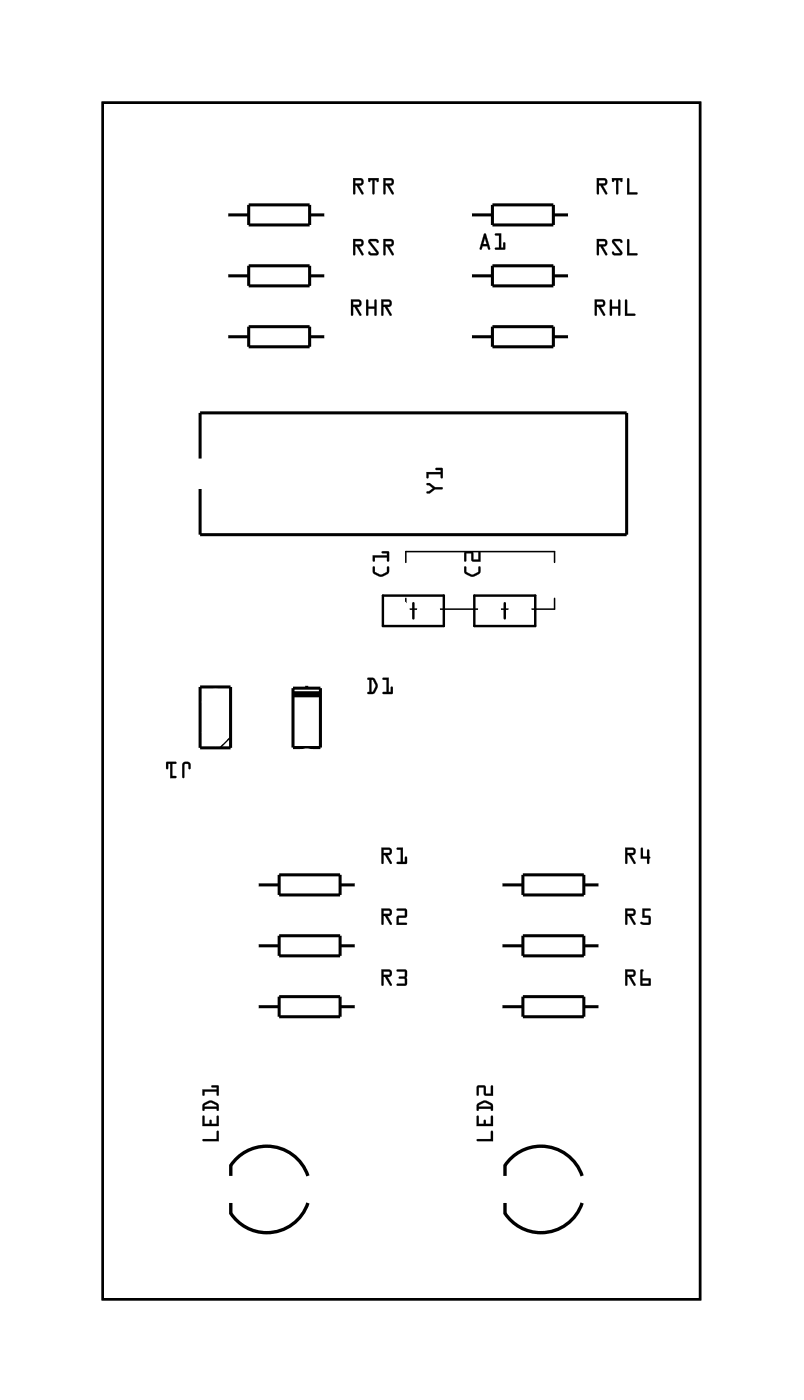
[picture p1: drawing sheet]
<svg xmlns="http://www.w3.org/2000/svg" width="67mm" height="117mm" viewBox="0 0 67 117" stroke-linecap="round" stroke-linejoin="round" font-family="sans-serif">
<path d="M8.6 8.6h49.8v99.8h-49.8zM31.9 49.7h5.1v2.5h-5.1zM34.5 50.3v1.3M39.5 49.7h5.1v2.5h-5.1zM42.1 50.3v1.3" fill="none" stroke="#000" stroke-width=".2"/>
<path d="M8.6 8.6h49.8v99.8h-49.8z" fill="none" stroke="#000" stroke-width=".08"/>
<g fill="none" stroke="#000" stroke-width=".25">
<path d="M18.9 17.9h1.8M20.7 17.1h5.1v1.7h-5.1zM25.8 17.9h1.4M39.2 17.9h1.9M41.1 17.1h5v1.7h-5zM46.1 17.9h1.4M16.7 38.2v-3.8h35.5v10.2h-35.5v-3.8M18.9 28.1h1.8M18.9 23h1.8M20.7 27.2h5.1v1.7h-5.1zM20.7 22.2h5.1v1.6h-5.1zM25.8 28.1h1.4"/>
<path d="M25.8 23h1.4M39.2 28.1h1.9M39.2 23h1.9M41.1 27.2h5v1.7h-5zM41.1 22.2h5v1.6h-5zM46.1 28.1h1.4M46.1 23h1.4M16.7 57.3h2.5v5.1h-2.5zM24.4 57.4h2.3v5h-2.3zM25.6 57.1v.3M21.4 78.9h1.9M21.4 73.8h1.9"/>
<path d="M23.3 78h5.1v1.7h-5.1zM23.3 73h5.1v1.6h-5.1zM25.6 62.4v.1M28.4 78.9h1.3M28.4 73.8h1.3M41.8 78.9h1.8M41.8 73.8h1.8M43.6 73h5.1v1.6h-5.1zM43.6 78h5.1v1.7h-5.1zM48.7 78.9h1.3M48.7 73.8h1.3M21.4 84h1.9"/>
<path d="M23.3 83.1h5.1v1.7h-5.1zM28.4 84h1.3M41.8 84h1.8M43.6 83.1h5.1v1.7h-5.1zM48.7 84h1.3"/>
</g>
<path d="M33.8 46.9v-.9h12.4v.9M33.8 49.9v.9h12.4v-.9M19.2 61.5l-.9 .9" fill="none" stroke="#000" stroke-width=".13"/>
<path d="M24.4 57.9h2.3" fill="none" stroke="#000" stroke-width=".51"/>
<path d="M19.2 98.1v-.9a3.6 3.6 0 0 1 3.5-1.6 3.6 3.6 0 0 1 3 2.5M42.1 98.1v-.9a3.6 3.6 0 0 1 3.5-1.6 3.6 3.6 0 0 1 2.9 2.5M19.2 100.3v.9a3.6 3.6 0 0 0 3.5 1.6 3.6 3.6 0 0 0 3-2.5M42.1 100.3v.9a3.6 3.6 0 0 0 3.5 1.6 3.6 3.6 0 0 0 2.9-2.5" fill="none" stroke="#000" stroke-width=".28"/>
<g fill="#000">
<path d="M29.4 14.8h.6a.32 .32 0 0 1 .3 .4 .32 .32 0 0 1-.4 .3l.4 .6a.1 .1 0 0 1 0 .1 .1 .1 0 0 1-.2 0l-.4-.7h-.1v.6a.1 .1 0 0 1-.1 .1 .1 .1 0 0 1-.1-.1zM29.4 14.9l.1 1.3 .1-.1v-.6h.1l.4 .7h.2l-.4-.7a.31 .31 0 0 0 .4-.3 .31 .31 0 0 0-.3-.3zM29.6 15v.3l.5-.1v-.2zM29.6 15h.5v.2l-.5 .1zM30.7 14.8h.9v.3a.11 .11 0 0 1-.2 .1 .1 .1 0 0 1 0-.2h-.2v1.1a.1 .1 0 0 1-.1 .1 .1 .1 0 0 1-.1-.1v-1.1h-.1a.11 .11 0 0 1-.1 .2 .11 .11 0 0 1-.1-.1zM30.7 14.9l.1 .3 .1-.2h.2v1.1l.1 .1v-1.2h.2l.1 .2 .1-.3zM32 14.8h.6a.32 .32 0 0 1 .2 .4 .32 .32 0 0 1-.3 .3l.3 .6a.1 .1 0 0 1 0 .1 .1 .1 0 0 1-.1 0l-.4-.7h-.2v.6a.1 .1 0 0 1 0 .1 .1 .1 0 0 1-.1-.1zM32 14.9v1.3l.1-.1v-.6h.2l.4 .7h.1l-.3-.7a.31 .31 0 0 0 .3-.3 .31 .31 0 0 0-.2-.3zM32.1 15v.3l.5-.1v-.2zM32.1 15h.5l.1 .2-.6 .1z"/>
<path d="M29.4 14.9h.6a.31 .31 0 0 1 .3 .3 .31 .31 0 0 1-.4 .3l.4 .7h-.1l-.5-.7h-.1v.6l-.1 .1zM29.6 15v.3l.5-.1v-.2zM30.7 14.9h.9l-.1 .3h-.1v-.2h-.2v1.2l-.2-.1v-1.1h-.1v.2h-.1zM32 14.9h.6a.31 .31 0 0 1 .2 .3 .31 .31 0 0 1-.3 .3l.3 .7h-.1l-.4-.7h-.2v.6l-.1 .1zM32.1 15v.3l.5-.1v-.2z"/>
<path d="M49.7 14.8h.7a.32 .32 0 0 1 .2 .4 .32 .32 0 0 1-.3 .3l.3 .6a.1 .1 0 0 1 0 .1 .1 .1 0 0 1-.1 0l-.4-.7h-.2v.6a.1 .1 0 0 1-.1 .1 .1 .1 0 0 1-.1-.1zM49.8 14.9v1.3l.1-.1v-.6h.2l.4 .7h.1l-.4-.7a.31 .31 0 0 0 .4-.3 .31 .31 0 0 0-.2-.3zM49.9 15v.3l.5-.1v-.2zM49.9 15h.5l.1 .2-.6 .1zM51 14.8h.9v.3a.1 .1 0 0 1-.1 .1 .11 .11 0 0 1-.1-.2h-.2l.1 1.1a.1 .1 0 0 1-.1 .1 .1 .1 0 0 1-.1-.1v-1.1h-.2a.11 .11 0 0 1 0 .2 .11 .11 0 0 1-.2-.1zM51 14.9l.1 .3 .1-.2h.2v1.1l.1 .1v-1.2h.2l.1 .2 .1-.3zM52.3 14.9h.2v1.1h.6a.1 .1 0 0 1 .1 .1 .1 .1 0 0 1-.1 .1h-.8zM52.3 14.9v1.3h.8v-.1h-.6v-1.2z"/>
<path d="M49.8 14.9h.6a.31 .31 0 0 1 .2 .3 .31 .31 0 0 1-.3 .3l.3 .7h-.1l-.4-.7h-.2v.6l-.1 .1zM49.9 15v.3l.5-.1v-.2zM51 14.9h.9l-.1 .3h-.1v-.2h-.2v1.2l-.1-.1v-1.1h-.2v.2h-.1zM52.3 14.9h.2v1.1h.6v.2h-.8z"/>
<path d="M29.3 25h.6a.32 .32 0 0 1 .2 .3 .32 .32 0 0 1-.3 .3l.3 .6a.1 .1 0 0 1 0 .1 .1 .1 0 0 1-.1 0l-.4-.7h-.2v.7a.1 .1 0 0 1-.1 .1 .1 .1 0 0 1 0-.1zM29.3 25v1.3h.1v-.7h.2l.4 .7h.1l-.4-.7a.31 .31 0 0 0 .4-.2 .31 .31 0 0 0-.2-.4zM29.4 25.2v.2h.5v-.2zM29.4 25.1l.5 .1 .1 .2h-.6zM30.5 25h.2v.6h.5v-.5a.1 .1 0 0 1 .1-.1 .1 .1 0 0 1 .1 .1v1.2a.1 .1 0 0 1-.1 .1 .1 .1 0 0 1-.1-.1v-.6h-.5v.6a.1 .1 0 0 1-.1 .1 .1 .1 0 0 1-.1-.1zM30.6 25l-.1 1.3h.2v-.6h.5v.6h.1l.1-1.3h-.2v.6h-.5v-.6zM31.8 25h.6a.32 .32 0 0 1 .3 .3 .32 .32 0 0 1-.4 .3l.4 .6a.1 .1 0 0 1-.1 .1 .1 .1 0 0 1-.1 0l-.4-.7h-.1v.7a.1 .1 0 0 1-.1 .1 .1 .1 0 0 1-.1-.1zM31.8 25v1.3h.2v-.7h.1l.4 .7h.1l-.3-.7a.31 .31 0 0 0 .4-.2 .31 .31 0 0 0-.3-.4zM32 25.2v.2h.5l-.1-.2zM32 25.1l.4 .1 .1 .2h-.5z"/>
<path d="M29.3 25h.6a.32 .32 0 0 1 .2 .3 .32 .32 0 0 1-.3 .3l.3 .7h-.1l-.4-.7h-.2v.7h-.1zM29.4 25.2v.2h.5v-.2zM30.5 25h.2v.6h.5v-.6h.2l-.1 1.3h-.1v-.6h-.5v.6h-.2zM31.8 25h.6a.32 .32 0 0 1 .3 .3 .32 .32 0 0 1-.4 .3l.3 .7h-.1l-.4-.7h-.1v.7h-.2zM32 25.2v.2h.5l-.1-.2z"/>
<path d="M29.4 19.9h.6a.32 .32 0 0 1 .3 .4 .32 .32 0 0 1-.4 .3l.4 .6a.1 .1 0 0 1 0 .1 .1 .1 0 0 1-.2 0l-.4-.7h-.1v.6a.1 .1 0 0 1-.1 .1 .1 .1 0 0 1-.1-.1zM29.4 19.9l.1 1.4 .1-.1v-.7h.1l.4 .8 .2-.1-.4-.7a.31 .31 0 0 0 .4-.2 .31 .31 0 0 0-.3-.4zM29.6 20.1v.3l.5-.1v-.2zM29.6 20.1h.5v.2l-.5 .1zM30.8 20l.6-.1 .2 .3a.13 .13 0 0 1-.2 0 .13 .13 0 0 1-.1-.1h-.4l.6 .9v.2l-.7 .1-.1-.2a.13 .13 0 0 1 .1-.1 .13 .13 0 0 1 .1 .1h.5l-.7-.8zM30.8 20l-.1 .3 .7 .8h-.5l-.1-.1-.1 .1 .2 .2h.5a.19 .19 0 0 0 .1-.1 .19 .19 0 0 0 0-.2l-.6-.9h.4l.2 .1v-.2l-.2-.1zM32 19.9h.6a.32 .32 0 0 1 .2 .4 .32 .32 0 0 1-.3 .3l.3 .6a.1 .1 0 0 1 0 .1 .1 .1 0 0 1-.1 0l-.4-.7h-.2v.6a.1 .1 0 0 1 0 .1 .1 .1 0 0 1-.1-.1zM32 19.9v1.4l.1-.1v-.7h.2l.4 .8 .1-.1-.3-.7a.31 .31 0 0 0 .3-.2 .31 .31 0 0 0-.2-.4zM32.1 20.1v.3l.5-.1v-.2zM32.1 20.1h.5l.1 .2-.6 .1z"/>
<path d="M29.4 19.9h.6a.32 .32 0 0 1 .3 .4 .32 .32 0 0 1-.4 .3l.4 .6-.1 .1-.5-.7h-.1v.6l-.1 .1zM29.6 20.1v.3l.5-.1v-.2zM30.8 20l.5-.1 .3 .2-.1 .2-.1-.2h-.5l.7 .9-.2 .3h-.5l-.2-.1 .1-.2 .1 .1h.5l-.7-.8zM32 19.9h.6a.32 .32 0 0 1 .2 .4 .32 .32 0 0 1-.3 .3l.3 .6-.1 .1-.4-.7h-.2v.6l-.1 .1zM32.1 20.1v.3l.5-.1v-.2z"/>
<path d="M40.4 19.5h.1l.4 1.2-.1 .1h-.1l-.1-.3h-.4l-.1 .3h-.1zM40.4 19.5l-.4 1.2 .1 .1 .1-.3h.4l.1 .3h.1l.1-.1-.4-1.2zM40.4 19.9l-.1 .5h.3zM40.4 19.8l.2 .6h-.3zM41.3 19.5h.5v1.2h.1v-.4a.1 .1 0 0 1 .1-.1 .1 .1 0 0 1 .1 .1v.5h-.8a.1 .1 0 0 1-.1-.1 .1 .1 0 0 1 .1-.1l.3 .1v-1.1h-.3zM41.3 19.5v.1h.3v1.1h-.3v.1h.8v-.6l-.1 .1v.4h-.2v-1.2z"/>
<path d="M40.4 19.5h.1l.4 1.2-.1 .1h-.1l-.1-.3h-.4v.3h-.2zM40.4 19.9l-.1 .5h.3zM41.3 19.5h.5v1.2h.1l.1-.4 .1-.1v.6h-.8v-.1h.3v-1.1h-.3z"/>
<path d="M49.6 25h.6a.32 .32 0 0 1 .3 .3 .32 .32 0 0 1-.4 .3l.3 .6a.1 .1 0 0 1 0 .1 .1 .1 0 0 1-.1 0l-.4-.7h-.1v.7a.1 .1 0 0 1-.1 .1 .1 .1 0 0 1-.1-.1zM49.6 25v1.3h.1v-.7h.2l.4 .7h.1l-.3-.7a.31 .31 0 0 0 .4-.2 .31 .31 0 0 0-.3-.4zM49.8 25.2v.2h.5l-.1-.2zM49.7 25.1l.5 .1 .1 .2h-.6zM50.9 25h.1v.6h.5v-.5a.1 .1 0 0 1 .1-.1 .1 .1 0 0 1 .1 .1v1.2a.1 .1 0 0 1-.1 .1 .1 .1 0 0 1-.1-.1v-.6h-.5v.6a.1 .1 0 0 1-.1 .1 .1 .1 0 0 1-.1-.1zM50.9 25v1.3h.1v-.6h.5l.1 .6h.1v-1.3h-.1l-.1 .6h-.5v-.6zM52.1 25l.2 .1v1.1h.6a.1 .1 0 0 1 .1 .1 .1 .1 0 0 1-.1 .1h-.8zM52.1 25v1.3h.8v-.1h-.6v-1.1z"/>
<path d="M49.6 25h.6a.32 .32 0 0 1 .3 .3 .32 .32 0 0 1-.4 .3l.3 .7h-.1l-.4-.7h-.1v.7h-.2zM49.8 25.2v.2h.5l-.1-.2zM50.9 25h.1v.6h.5v-.6h.2v1.3h-.2v-.6h-.5v.6h-.1zM52.1 25l.2 .1v1.1h.6v.1h-.8z"/>
<path d="M49.7 19.9h.7a.32 .32 0 0 1 .2 .4 .32 .32 0 0 1-.3 .3l.3 .6a.1 .1 0 0 1 0 .1 .1 .1 0 0 1-.1 0l-.4-.7h-.2v.6a.1 .1 0 0 1-.1 .1 .1 .1 0 0 1-.1-.1zM49.8 19.9v1.4l.1-.1v-.7h.2l.4 .8 .1-.1-.4-.7a.31 .31 0 0 0 .4-.2 .31 .31 0 0 0-.2-.4zM49.9 20.1v.3l.5-.1v-.2zM49.9 20.1h.5l.1 .2-.6 .1zM51.1 20l.6-.1 .2 .3a.13 .13 0 0 1-.1 0 .13 .13 0 0 1-.1-.1h-.5l.7 .9-.1 .2-.6 .1-.2-.2a.13 .13 0 0 1 .2-.1 .13 .13 0 0 1 .1 .1h.4l-.6-.8zM51.1 20v.3l.6 .8h-.4l-.2-.1-.1 .1 .2 .2h.5a.19 .19 0 0 0 .2-.1 .19 .19 0 0 0-.1-.2l-.6-.9h.5l.1 .1v-.2l-.1-.1zM52.3 20h.2v1.1h.6a.1 .1 0 0 1 .1 .1 .1 .1 0 0 1-.1 .1h-.8zM52.3 20v1.3h.8v-.2h-.6v-1.1z"/>
<path d="M49.8 19.9h.6a.32 .32 0 0 1 .2 .4 .32 .32 0 0 1-.3 .3l.3 .6-.1 .1-.4-.7h-.2v.6l-.1 .1zM49.9 20.1v.3l.5-.1v-.2zM51.1 20l.6-.1 .2 .2-.1 .2-.1-.2h-.5l.7 .9-.1 .3h-.5l-.3-.1 .1-.2 .1 .1h.5l-.6-.8zM52.3 20h.2v1.1h.6v.2h-.8z"/>
<path d="M30.6 56.5l.6 .1 .3 .6-.3 .6-.5 .1a.1 .1 0 0 1-.1-.1 .1 .1 0 0 1 .1-.1h.1v-1h-.2zM30.7 56.6v.1h.1v1h-.1l-.1 .1 .5 .1 .3-.5v-.4l-.2-.4zM31 56.7v1h.1l.2-.5-.2-.4zM31 56.7h.1l.2 .5-.3 .5zM31.9 56.5h.5v1.2h.2v-.3a.1 .1 0 0 1 .1-.1 .1 .1 0 0 1 .1 .1l-.1 .5h-.7a.1 .1 0 0 1-.1-.1 .1 .1 0 0 1 .1-.1h.2v-1h-.3zM31.9 56.6v.1h.3v1h-.3v.1l.8 .1v-.6h-.1v.4h-.2v-1.2z"/>
<path d="M30.6 56.6h.6a.8 .8 0 0 1 .1 1.1l-.2 .2-.5-.1v-.1h.2v-1h-.2zM31 56.7v1l.3-.5-.2-.4zM31.9 56.6l.5-.1v1.2h.2v-.4h.1v.6l-.8-.1v-.1h.3v-1h-.3z"/>
<path d="M31.1 47.3h.1l.1 .4 .5 .2 .4-.2 .1-.4 .1-.1v.1a.6 .6 0 0 1-.6 .8h-.2l-.4-.2-.1-.2zM31.1 46.3h1.2v-.1l-.4-.1-.1-.1h.6v.8h-.1v-.3h-1l-.1 .3h-.1z"/>
<path d="M31.1 47.3h.2v.4l.5 .2 .4-.2 .1-.4a.1 .1 0 0 1 0-.1 .1 .1 0 0 1 .1 .1v.6l-.6 .2-.7-.3zM31.1 47.3v.5l.5 .3a.83 .83 0 0 0 .8-.4v-.4l-.1-.1v.1v.4l-.4 .2h-.2l-.4-.2-.1-.4zM31.1 46.3h1.2v-.1h-.4a.1 .1 0 0 1-.1-.1 .1 .1 0 0 1 .1-.1h.5v.8a.1 .1 0 0 1-.1 .1 .1 .1 0 0 1 0-.1v-.3h-1v.3a.1 .1 0 0 1-.1 .1 .1 .1 0 0 1-.1-.1zM31.1 46.3v.5h.1v-.3h1.1v.3h.1v-.8h-.6l.1 .1h.4v.2z"/>
<path d="M35.6 40.3h.2l.5 .3h.5l.1 .2h-.6l-.5 .4h-.2v-.2h.2l.3-.3-.3-.2-.2-.1zM35.6 39.4h1.1v-.2h-.4v-.1l.6-.1v.8h-.2v-.2h-1v.2l-.1 .1z"/>
<path d="M35.6 40.3h.2l.5 .3h.5a.1 .1 0 0 1 .1 .1 .1 .1 0 0 1-.1 .1h-.5l-.5 .4h-.2a.1 .1 0 0 1-.1-.1 .1 .1 0 0 1 .1-.1h.2l.3-.3-.3-.2-.2-.1zM35.6 40.3v.1l.2 .1 .3 .2-.3 .3h-.2v.1l.2 .1 .5-.4h.6l-.1-.2h-.5l-.5-.3zM35.5 39.4h1.2v-.2h-.3a.1 .1 0 0 1-.1-.1 .1 .1 0 0 1 .1-.1h.5v.8a.1 .1 0 0 1-.1 .1 .1 .1 0 0 1-.1-.1v-.2h-1v.2a.1 .1 0 0 1-.1 .1 .1 .1 0 0 1-.1-.1zM35.6 39.4v.5l.1-.1v-.3h1l.1 .3h.1v-.8l-.6 .1 .1 .1h.3v.2z"/>
<path d="M38.7 47.3h.2v.4l.5 .2 .5-.2v-.4l.1-.1 .1 .1a.6 .6 0 0 1-.6 .8h-.3l-.4-.2-.1-.2zM38.7 46h.7l.1 .2v.5h.4v-.6l.1-.1 .1 .8h-.8v-.6h-.4v.6h-.1z"/>
<path d="M38.7 47.3h.2v.4l.5 .2 .5-.2v-.4a.1 .1 0 0 1 .1-.1 .1 .1 0 0 1 .1 .1l-.1 .6-.6 .2-.7-.3zM38.7 47.3v.5l.5 .3a.83 .83 0 0 0 .8-.4v-.4v-.1l-.1 .1v.4l-.4 .2h-.2l-.4-.2v-.4zM38.7 46h.7l.1 .7h.4v-.6a.1 .1 0 0 1 .1-.1 .1 .1 0 0 1 .1 .1v.8l-.8-.1v-.6h-.4v.6a.1 .1 0 0 1-.1 .1 .1 .1 0 0 1-.1-.1zM38.8 46v.8h.1v-.7h.4v.7h.8l-.1-.8-.1 .1v.6h-.4v-.5l-.1-.2z"/>
<path d="M15.3 63.6h.4l.2 .2v.3l-.1 .1-.1-.1v-.4l-.3 .1v1l-.1 .1-.1-.1v-1zM13.9 63.6h.8v.1h-.3v1h.3v.2h-.5v-1.2h-.2v.4l-.1 .1z"/>
<path d="M15.3 63.6l.2-.1 .3 .1 .1 .5a.1 .1 0 0 1-.1 .1 .1 .1 0 0 1-.1-.1v-.4h-.3v1.1a.1 .1 0 0 1-.1 .1 .1 .1 0 0 1-.1-.1v-1zM15.3 63.6l-.1 .2v1l.1 .1 .1-.1v-1l.3-.1 .1 .4h.1v-.3l-.2-.2zM13.9 63.6l.7-.1a.1 .1 0 0 1 .1 .1 .1 .1 0 0 1-.1 .1h-.2v1h.2a.1 .1 0 0 1 .1 .1 .1 .1 0 0 1-.1 .1h-.4v-1.2h-.2v.4a.1 .1 0 0 1-.1 .1 .1 .1 0 0 1-.1-.1zM13.9 63.6v.5h.1v-.4h.2v1.2h.5v-.2h-.3v-1h.3v-.1z"/>
<path d="M31.8 70.7h.6a.32 .32 0 0 1 .3 .4 .32 .32 0 0 1-.4 .2l.4 .6a.11 .11 0 0 1-.1 .2 .1 .1 0 0 1-.1-.1l-.4-.7h-.1v.7a.1 .1 0 0 1-.1 .1 .1 .1 0 0 1-.1-.1zM31.8 70.7l.1 1.3h.1v-.7h.1l.4 .7h.2l-.4-.7a.31 .31 0 0 0 .4-.2 .31 .31 0 0 0-.3-.4zM32 70.9v.2h.5l-.1-.2zM32 70.9h.4l.1 .2-.5 .1zM33.1 70.7h.5v1.2h.2l-.1-.4a.1 .1 0 0 1 .1-.1 .1 .1 0 0 1 .1 .1v.5l-.7 .1a.1 .1 0 0 1-.1-.1 .1 .1 0 0 1 .1-.1h.2v-1h-.3zM33.1 70.7v.2h.3v1h-.3v.1h.8v-.5h-.1v.4h-.2v-1.2z"/>
<path d="M31.8 75.8h.6a.32 .32 0 0 1 .3 .3 .32 .32 0 0 1-.4 .3l.4 .6a.1 .1 0 0 1-.1 .1 .1 .1 0 0 1-.1 0l-.4-.7h-.1v.7a.1 .1 0 0 1-.1 .1 .1 .1 0 0 1-.1-.1zM31.8 75.8l.1 1.3h.1v-.7h.1l.4 .7h.2l-.4-.7a.31 .31 0 0 0 .4-.2 .31 .31 0 0 0-.3-.4zM32 76v.2h.5l-.1-.2zM32 75.9l.4 .1 .1 .2h-.5zM33.1 75.8h.7l.1 .1v.6h-.7v.5h.6a.1 .1 0 0 1 .1 .1 .1 .1 0 0 1-.1 .1h-.7v-.8h.7v-.4h-.7zM33.1 75.8v.1h.7v.5h-.7v.7h.8v-.1h-.7v-.5h.7v-.6l-.1-.1z"/>
<path d="M31.8 70.7h.6a.32 .32 0 0 1 .3 .4 .32 .32 0 0 1-.4 .2l.4 .7-.2 .1-.4-.8h-.1v.7l-.1 .1zM32 70.9v.2h.5l-.1-.2zM33.1 70.7h.5v1.2h.2v-.4l.1-.1v.7l-.8-.1v-.1h.3v-1h-.3z"/>
<path d="M31.8 75.8h.6a.32 .32 0 0 1 .3 .3 .32 .32 0 0 1-.4 .3l.4 .7h-.2l-.4-.7h-.1v.7h-.1zM32 76v.2h.5l-.1-.2zM33.1 75.8h.7l.1 .1v.6h-.7v.5h.7v.1h-.8v-.7h.7v-.4l-.7-.1z"/>
<path d="M52.1 70.7h.6a.32 .32 0 0 1 .3 .4 .32 .32 0 0 1-.4 .2l.4 .6a.1 .1 0 0 1 0 .2 .11 .11 0 0 1-.2-.1l-.4-.7h-.1v.7a.1 .1 0 0 1-.1 .1 .1 .1 0 0 1-.1-.1zM52.1 70.7l.1 1.3h.1v-.7h.1l.4 .7h.2l-.4-.7a.31 .31 0 0 0 .4-.2 .31 .31 0 0 0-.3-.4zM52.3 70.9v.2h.5v-.2zM52.3 70.9h.5v.2l-.5 .1zM53.4 70.7l.2 .1v.6h.3v-.5a.1 .1 0 0 1 .1-.1 .1 .1 0 0 1 .1 .1v.5a.09 .09 0 0 1 .1 .1 .09 .09 0 0 1-.1 .1v.4a.1 .1 0 0 1-.1 .1 .1 .1 0 0 1-.1-.1v-.4h-.5zM53.5 70.7l-.1 .9h.6v.4h.1v-.4l.1-.1-.1-.1v-.5h-.1v.5h-.4v-.6z"/>
<path d="M52.1 75.8h.6a.32 .32 0 0 1 .3 .3 .32 .32 0 0 1-.4 .3l.4 .6a.1 .1 0 0 1 0 .1 .1 .1 0 0 1-.2 0l-.4-.7h-.1v.7a.1 .1 0 0 1-.1 .1 .1 .1 0 0 1-.1-.1zM52.1 75.8l.1 1.3h.1v-.7h.1l.4 .7h.2l-.4-.7a.31 .31 0 0 0 .4-.2 .31 .31 0 0 0-.3-.4zM52.3 76v.2h.5v-.2zM52.3 75.9l.5 .1v.2h-.5zM53.5 75.8h.7a.1 .1 0 0 1 .1 .1 .1 .1 0 0 1-.1 .1h-.5v.4h.5v.6l-.1 .2-.7-.1a.1 .1 0 0 1 0-.2 .1 .1 0 0 1 .1 0l.6 .1v-.5l-.6 .1zM53.6 75.8v.7h.5v.5l-.6-.1-.1 .1 .2 .1h.5l.1-.1v-.5l-.1-.1h-.4v-.5h.5v-.1z"/>
<path d="M52.1 70.7h.6a.32 .32 0 0 1 .3 .4 .32 .32 0 0 1-.4 .2l.4 .7-.1 .1-.5-.8h-.1v.7l-.1 .1zM52.3 70.9v.2h.5v-.2zM53.5 70.7l.1 .1v.6h.3l.1-.5h.1v.5l.1 .1-.1 .1v.5l-.1-.1-.1-.4h-.5z"/>
<path d="M52.1 75.8h.6a.32 .32 0 0 1 .3 .3 .32 .32 0 0 1-.4 .3l.4 .7h-.1l-.5-.7h-.1v.7h-.1zM52.3 76v.2h.5v-.2zM53.6 75.8h.6l.1 .1-.1 .1h-.5v.4h.4l.1 .1v.5l-.1 .1h-.4a.15 .15 0 0 1-.2 0 .15 .15 0 0 1 0-.2l.6 .1v-.5h-.5z"/>
<path d="M16.9 95h1.2v-.6h.1v.8h-1.2zM16.9 93.1h.1l.1 .6h.4v-.2l.1-.1v.1v.2h.5v-.6h.1v.8h-1.3zM17 92a.81 .81 0 0 1 1.2 0v.6l-.1 .1v-.2h-1l-.1 .1h-.1v-.4zM17.1 92.2v.1h1l-.1-.1-.4-.2zM16.9 90.9h1.2v-.2h-.4l-.1-.1 .6-.1v.8h-.1v-.3h-1l-.1 .3-.1 .1z"/>
<path d="M16.9 95h1.2v-.6a.1 .1 0 0 1 .1-.1 .1 .1 0 0 1 0 .1v.8h-1.2zM16.9 95l.1 .2h1.2v-.8h-.1v.6zM16.9 93.1h.2v.6h.4v-.2a.1 .1 0 0 1 .1-.1 .1 .1 0 0 1 .1 .1l-.1 .2h.5v-.6a.1 .1 0 0 1 .1-.1 .1 .1 0 0 1 0 .1v.8h-1.3zM16.9 93.1v.8h1.3v-.8h-.1v.7h-.5v-.3v-.1l-.1 .1v.3h-.5v-.7zM17 92l.5-.2h.2l.5 .3v.5a.1 .1 0 0 1 0 .1 .1 .1 0 0 1-.1-.1v-.1h-1v.1a.1 .1 0 0 1-.1 .1 .1 .1 0 0 1-.1-.1zM17 92.1l-.1 .1v.4h.1v-.1h1.1v.1h.1v-.5l-.5-.3h-.3zM17.1 92.2v.1h1l-.1-.1-.4-.2zM17.1 92.2l.5-.2 .4 .2 .1 .1h-1.1zM16.9 90.9h1.2v-.2h-.4a.1 .1 0 0 1-.1-.1 .1 .1 0 0 1 .1-.1h.5v.8a.1 .1 0 0 1 0 .1 .1 .1 0 0 1-.1-.1v-.3h-1v.3a.1 .1 0 0 1-.1 .1 .1 .1 0 0 1-.1-.1zM16.9 90.9v.5l.1-.1v-.3h1.1v.3h.1v-.8l-.6 .1 .1 .1h.4v.2z"/>
<path d="M31.8 80.9h.6a.32 .32 0 0 1 .3 .3 .32 .32 0 0 1-.4 .3l.4 .6a.1 .1 0 0 1-.1 .1 .1 .1 0 0 1-.1 0l-.4-.7h-.1v.6a.1 .1 0 0 1-.1 .1 .1 .1 0 0 1-.1-.1zM31.8 80.9l.1 1.3 .1-.1v-.6h.1l.4 .7h.2l-.4-.7a.31 .31 0 0 0 .4-.3 .31 .31 0 0 0-.3-.3zM32 81v.3l.5-.1-.1-.1zM32 81h.4l.1 .3h-.5zM33.1 80.9h.7l.1 .1v.5v.6l-.1 .1h-.6a.1 .1 0 0 1-.1-.1 .1 .1 0 0 1 .1-.1h.6l-.1-.3-.4-.1a.1 .1 0 0 1-.1-.1 .1 .1 0 0 1 .1-.1h.4l.1-.4h-.7zM33.1 80.9v.1h.7l-.1 .4-.4 .1h-.1l.1 .1h.4l.1 .5h-.6l-.1 .1h.7l.1-.2v-.5v-.5l-.1-.1z"/>
<path d="M31.8 80.9h.6a.32 .32 0 0 1 .3 .3 .32 .32 0 0 1-.4 .3l.4 .7h-.2l-.4-.7h-.1v.6l-.1 .1zM32 81v.3l.5-.1-.1-.2zM33.1 80.9h.7l.1 .1v.5v.5l-.1 .2h-.7l.1-.2h.6l-.1-.3-.4-.1-.1-.1h.1l.4-.1 .1-.4h-.7z"/>
<path d="M39.8 95h1.1v-.6h.2v.8h-1.3zM39.8 93.1h.1v.6h.4v-.2l.1-.1 .1 .1v.2h.4v-.6h.1l.1 .8h-1.4zM39.8 92a.81 .81 0 0 1 1.2 0l.1 .6-.1 .1-.1-.2h-1v.1h-.1l-.1-.4zM39.9 92.2v.1h1v-.1l-.5-.2zM39.8 90.6l.6-.1 .1 .2v.5h.4v-.6l.1-.1 .1 .9-.7-.1-.1-.6h-.4v.6l-.1 .1z"/>
<path d="M39.8 95h1.1v-.6a.1 .1 0 0 1 .1-.1 .1 .1 0 0 1 .1 .1v.8h-1.3zM39.8 95v.2h1.3v-.8h-.2v.6zM39.8 93.1h.1v.6h.4v-.2a.1 .1 0 0 1 .1-.1 .1 .1 0 0 1 .1 .1v.2h.4v-.6a.1 .1 0 0 1 .1-.1 .1 .1 0 0 1 .1 .1v.8h-1.4zM39.8 93.1l-.1 .8h1.4l-.1-.8h-.1v.7h-.4v-.3l-.1-.1-.1 .1v.3h-.4v-.7zM39.8 92l.5-.2h.3l.5 .3v.5a.1 .1 0 0 1-.1 .1 .1 .1 0 0 1-.1-.1v-.1h-1v.1a.1 .1 0 0 1-.1 .1 .1 .1 0 0 1-.1-.1zM39.8 92.1l-.1 .1 .1 .4h.1v-.1h1l.1 .1h.1v-.5l-.5-.3h-.4zM39.9 92.2v.1h1v-.1l-.5-.2zM39.9 92.2l.5-.2 .5 .2v.1h-1zM39.8 90.6h.7v.6h.4v-.6a.1 .1 0 0 1 .1-.1 .1 .1 0 0 1 .1 .1v.8l-.7-.1-.1-.6h-.4v.6a.1 .1 0 0 1-.1 .1 .1 .1 0 0 1-.1-.1zM39.8 90.6v.8l.1-.1v-.6h.4l.1 .6 .7 .1-.1-.9-.1 .1v.6h-.4v-.5l-.1-.2z"/>
<path d="M52.1 80.9h.6a.32 .32 0 0 1 .3 .3 .32 .32 0 0 1-.4 .3l.4 .6a.1 .1 0 0 1 0 .1 .1 .1 0 0 1-.2 0l-.4-.7h-.1v.6a.1 .1 0 0 1-.1 .1 .1 .1 0 0 1-.1-.1zM52.1 80.9l.1 1.3 .1-.1v-.6h.1l.4 .7h.2l-.4-.7a.31 .31 0 0 0 .4-.3 .31 .31 0 0 0-.3-.3zM52.3 81v.3l.5-.1v-.1zM52.3 81h.5v.3h-.5zM53.4 80.9h.2a.09 .09 0 0 1 .1 0 .09 .09 0 0 1-.1 .1v.6l.7 .1-.1 .5h-.8zM53.4 80.9v1.3h.8v-.5l-.7-.1v-.6l.1-.1zM53.6 81.8v.2h.5v-.2zM53.5 81.8h.6v.3h-.6z"/>
<path d="M52.1 80.9h.6a.32 .32 0 0 1 .3 .3 .32 .32 0 0 1-.4 .3l.4 .7h-.1l-.5-.7h-.1v.6l-.1 .1zM52.3 81v.3l.5-.1v-.2zM53.4 80.9h.2v.1v.6l.6 .1v.5h-.8zM53.6 81.8v.2h.5v-.2z"/>
</g>
<circle cx="18" cy="61.1" r=".74" fill="#fff"/>
<circle cx="18" cy="61.1" r=".74" fill="none" stroke="#fff" stroke-width=".76" stroke-linecap="butt"/>
<circle cx="18" cy="58.6" r=".74" fill="#fff"/>
<circle cx="18" cy="58.6" r=".74" fill="none" stroke="#fff" stroke-width=".76" stroke-linecap="butt"/>
<path d="M24.8 55.2h1.6v1.6h-1.6z" fill="#fff"/>
<path d="M24.8 55.2h1.6v1.6h-1.6z" fill="none" stroke="#fff" stroke-width=".76" stroke-linecap="butt"/>
<circle cx="25.6" cy="56" r=".79" fill="#fff"/>
<circle cx="25.6" cy="56" r=".79" fill="none" stroke="#fff" stroke-width=".76" stroke-linecap="butt"/>
<circle cx="25.6" cy="63.6" r=".79" fill="#fff"/>
<circle cx="25.6" cy="63.6" r=".79" fill="none" stroke="#fff" stroke-width=".76" stroke-linecap="butt"/>
<circle cx="40.8" cy="84" r=".7" fill="#fff"/>
<circle cx="40.8" cy="84" r=".7" fill="none" stroke="#fff" stroke-width=".76" stroke-linecap="butt"/>
<circle cx="51" cy="84" r=".7" fill="#fff"/>
<circle cx="51" cy="84" r=".7" fill="none" stroke="#fff" stroke-width=".76" stroke-linecap="butt"/>
<circle cx="40.8" cy="78.9" r=".7" fill="#fff"/>
<circle cx="40.8" cy="78.9" r=".7" fill="none" stroke="#fff" stroke-width=".76" stroke-linecap="butt"/>
<circle cx="51" cy="78.9" r=".7" fill="#fff"/>
<circle cx="51" cy="78.9" r=".7" fill="none" stroke="#fff" stroke-width=".76" stroke-linecap="butt"/>
<circle cx="40.8" cy="73.8" r=".7" fill="#fff"/>
<circle cx="40.8" cy="73.8" r=".7" fill="none" stroke="#fff" stroke-width=".76" stroke-linecap="butt"/>
<circle cx="51" cy="73.8" r=".7" fill="#fff"/>
<circle cx="51" cy="73.8" r=".7" fill="none" stroke="#fff" stroke-width=".76" stroke-linecap="butt"/>
<circle cx="20.5" cy="84" r=".7" fill="#fff"/>
<circle cx="20.5" cy="84" r=".7" fill="none" stroke="#fff" stroke-width=".76" stroke-linecap="butt"/>
<circle cx="30.7" cy="84" r=".7" fill="#fff"/>
<circle cx="30.7" cy="84" r=".7" fill="none" stroke="#fff" stroke-width=".76" stroke-linecap="butt"/>
<circle cx="20.5" cy="78.9" r=".7" fill="#fff"/>
<circle cx="20.5" cy="78.9" r=".7" fill="none" stroke="#fff" stroke-width=".76" stroke-linecap="butt"/>
<circle cx="30.7" cy="78.9" r=".7" fill="#fff"/>
<circle cx="30.7" cy="78.9" r=".7" fill="none" stroke="#fff" stroke-width=".76" stroke-linecap="butt"/>
<circle cx="20.5" cy="73.8" r=".7" fill="#fff"/>
<circle cx="20.5" cy="73.8" r=".7" fill="none" stroke="#fff" stroke-width=".76" stroke-linecap="butt"/>
<circle cx="30.7" cy="73.8" r=".7" fill="#fff"/>
<circle cx="30.7" cy="73.8" r=".7" fill="none" stroke="#fff" stroke-width=".76" stroke-linecap="butt"/>
<circle cx="18" cy="28.1" r=".7" fill="#fff"/>
<circle cx="18" cy="28.1" r=".7" fill="none" stroke="#fff" stroke-width=".76" stroke-linecap="butt"/>
<circle cx="28.1" cy="28.1" r=".7" fill="#fff"/>
<circle cx="28.1" cy="28.1" r=".7" fill="none" stroke="#fff" stroke-width=".76" stroke-linecap="butt"/>
<circle cx="38.3" cy="28.1" r=".7" fill="#fff"/>
<circle cx="38.3" cy="28.1" r=".7" fill="none" stroke="#fff" stroke-width=".76" stroke-linecap="butt"/>
<circle cx="48.4" cy="28.1" r=".7" fill="#fff"/>
<circle cx="48.4" cy="28.1" r=".7" fill="none" stroke="#fff" stroke-width=".76" stroke-linecap="butt"/>
<circle cx="42.4" cy="99.2" r=".57" fill="#fff"/>
<circle cx="42.4" cy="99.2" r=".57" fill="none" stroke="#fff" stroke-width=".76" stroke-linecap="butt"/>
<circle cx="44.4" cy="99.2" r=".57" fill="#fff"/>
<circle cx="44.4" cy="99.2" r=".57" fill="none" stroke="#fff" stroke-width=".76" stroke-linecap="butt"/>
<circle cx="46.4" cy="99.2" r=".57" fill="#fff"/>
<circle cx="46.4" cy="99.2" r=".57" fill="none" stroke="#fff" stroke-width=".76" stroke-linecap="butt"/>
<circle cx="48.4" cy="99.2" r=".57" fill="#fff"/>
<circle cx="48.4" cy="99.2" r=".57" fill="none" stroke="#fff" stroke-width=".76" stroke-linecap="butt"/>
<circle cx="19.6" cy="99.2" r=".57" fill="#fff"/>
<circle cx="19.6" cy="99.2" r=".57" fill="none" stroke="#fff" stroke-width=".76" stroke-linecap="butt"/>
<circle cx="21.6" cy="99.2" r=".57" fill="#fff"/>
<circle cx="21.6" cy="99.2" r=".57" fill="none" stroke="#fff" stroke-width=".76" stroke-linecap="butt"/>
<circle cx="23.6" cy="99.2" r=".57" fill="#fff"/>
<circle cx="23.6" cy="99.2" r=".57" fill="none" stroke="#fff" stroke-width=".76" stroke-linecap="butt"/>
<circle cx="25.6" cy="99.2" r=".57" fill="#fff"/>
<circle cx="25.6" cy="99.2" r=".57" fill="none" stroke="#fff" stroke-width=".76" stroke-linecap="butt"/>
<path d="M17.3 42.6h1.4v1.4h-1.4z" fill="#fff"/>
<path d="M17.3 42.6h1.4v1.4h-1.4z" fill="none" stroke="#fff" stroke-width=".76" stroke-linecap="butt"/>
<circle cx="18" cy="43.3" r=".7" fill="#fff"/>
<circle cx="18" cy="43.3" r=".7" fill="none" stroke="#fff" stroke-width=".76" stroke-linecap="butt"/>
<circle cx="18" cy="35.7" r=".7" fill="#fff"/>
<circle cx="18" cy="35.7" r=".7" fill="none" stroke="#fff" stroke-width=".76" stroke-linecap="butt"/>
<circle cx="20.5" cy="43.3" r=".7" fill="#fff"/>
<circle cx="20.5" cy="43.3" r=".7" fill="none" stroke="#fff" stroke-width=".76" stroke-linecap="butt"/>
<circle cx="20.5" cy="35.7" r=".7" fill="#fff"/>
<circle cx="20.5" cy="35.7" r=".7" fill="none" stroke="#fff" stroke-width=".76" stroke-linecap="butt"/>
<circle cx="23" cy="43.3" r=".7" fill="#fff"/>
<circle cx="23" cy="43.3" r=".7" fill="none" stroke="#fff" stroke-width=".76" stroke-linecap="butt"/>
<circle cx="23" cy="35.7" r=".7" fill="#fff"/>
<circle cx="23" cy="35.7" r=".7" fill="none" stroke="#fff" stroke-width=".76" stroke-linecap="butt"/>
<circle cx="25.6" cy="43.3" r=".7" fill="#fff"/>
<circle cx="25.6" cy="43.3" r=".7" fill="none" stroke="#fff" stroke-width=".76" stroke-linecap="butt"/>
<circle cx="25.6" cy="35.7" r=".7" fill="#fff"/>
<circle cx="25.6" cy="35.7" r=".7" fill="none" stroke="#fff" stroke-width=".76" stroke-linecap="butt"/>
<circle cx="28.1" cy="43.3" r=".7" fill="#fff"/>
<circle cx="28.1" cy="43.3" r=".7" fill="none" stroke="#fff" stroke-width=".76" stroke-linecap="butt"/>
<circle cx="28.1" cy="35.7" r=".7" fill="#fff"/>
<circle cx="28.1" cy="35.7" r=".7" fill="none" stroke="#fff" stroke-width=".76" stroke-linecap="butt"/>
<circle cx="30.7" cy="43.3" r=".7" fill="#fff"/>
<circle cx="30.7" cy="43.3" r=".7" fill="none" stroke="#fff" stroke-width=".76" stroke-linecap="butt"/>
<circle cx="30.7" cy="35.7" r=".7" fill="#fff"/>
<circle cx="30.7" cy="35.7" r=".7" fill="none" stroke="#fff" stroke-width=".76" stroke-linecap="butt"/>
<circle cx="33.2" cy="43.3" r=".7" fill="#fff"/>
<circle cx="33.2" cy="43.3" r=".7" fill="none" stroke="#fff" stroke-width=".76" stroke-linecap="butt"/>
<circle cx="33.2" cy="35.7" r=".7" fill="#fff"/>
<circle cx="33.2" cy="35.7" r=".7" fill="none" stroke="#fff" stroke-width=".76" stroke-linecap="butt"/>
<circle cx="35.7" cy="43.3" r=".7" fill="#fff"/>
<circle cx="35.7" cy="43.3" r=".7" fill="none" stroke="#fff" stroke-width=".76" stroke-linecap="butt"/>
<circle cx="35.7" cy="35.7" r=".7" fill="#fff"/>
<circle cx="35.7" cy="35.7" r=".7" fill="none" stroke="#fff" stroke-width=".76" stroke-linecap="butt"/>
<circle cx="38.3" cy="43.3" r=".7" fill="#fff"/>
<circle cx="38.3" cy="43.3" r=".7" fill="none" stroke="#fff" stroke-width=".76" stroke-linecap="butt"/>
<circle cx="38.3" cy="35.7" r=".7" fill="#fff"/>
<circle cx="38.3" cy="35.7" r=".7" fill="none" stroke="#fff" stroke-width=".76" stroke-linecap="butt"/>
<circle cx="40.8" cy="43.3" r=".7" fill="#fff"/>
<circle cx="40.8" cy="43.3" r=".7" fill="none" stroke="#fff" stroke-width=".76" stroke-linecap="butt"/>
<circle cx="40.8" cy="35.7" r=".7" fill="#fff"/>
<circle cx="40.8" cy="35.7" r=".7" fill="none" stroke="#fff" stroke-width=".76" stroke-linecap="butt"/>
<circle cx="43.4" cy="43.3" r=".7" fill="#fff"/>
<circle cx="43.4" cy="43.3" r=".7" fill="none" stroke="#fff" stroke-width=".76" stroke-linecap="butt"/>
<circle cx="43.4" cy="35.7" r=".7" fill="#fff"/>
<circle cx="43.4" cy="35.7" r=".7" fill="none" stroke="#fff" stroke-width=".76" stroke-linecap="butt"/>
<circle cx="45.9" cy="43.3" r=".7" fill="#fff"/>
<circle cx="45.9" cy="43.3" r=".7" fill="none" stroke="#fff" stroke-width=".76" stroke-linecap="butt"/>
<circle cx="45.9" cy="35.7" r=".7" fill="#fff"/>
<circle cx="45.9" cy="35.7" r=".7" fill="none" stroke="#fff" stroke-width=".76" stroke-linecap="butt"/>
<circle cx="48.4" cy="43.3" r=".7" fill="#fff"/>
<circle cx="48.4" cy="43.3" r=".7" fill="none" stroke="#fff" stroke-width=".76" stroke-linecap="butt"/>
<circle cx="48.4" cy="35.7" r=".7" fill="#fff"/>
<circle cx="48.4" cy="35.7" r=".7" fill="none" stroke="#fff" stroke-width=".76" stroke-linecap="butt"/>
<circle cx="51" cy="43.3" r=".7" fill="#fff"/>
<circle cx="51" cy="43.3" r=".7" fill="none" stroke="#fff" stroke-width=".76" stroke-linecap="butt"/>
<circle cx="51" cy="35.7" r=".7" fill="#fff"/>
<circle cx="51" cy="35.7" r=".7" fill="none" stroke="#fff" stroke-width=".76" stroke-linecap="butt"/>
<circle cx="35.7" cy="50.9" r=".59" fill="#fff"/>
<circle cx="35.7" cy="50.9" r=".59" fill="none" stroke="#fff" stroke-width=".73" stroke-linecap="butt"/>
<circle cx="33.2" cy="50.9" r=".59" fill="#fff"/>
<circle cx="33.2" cy="50.9" r=".59" fill="none" stroke="#fff" stroke-width=".73" stroke-linecap="butt"/>
<circle cx="35.7" cy="50.9" r=".59" fill="#fff"/>
<circle cx="35.7" cy="50.9" r=".59" fill="none" stroke="#fff" stroke-width=".73" stroke-linecap="butt"/>
<circle cx="33.2" cy="50.9" r=".59" fill="#fff"/>
<circle cx="33.2" cy="50.9" r=".59" fill="none" stroke="#fff" stroke-width=".73" stroke-linecap="butt"/>
<circle cx="43.4" cy="50.9" r=".59" fill="#fff"/>
<circle cx="43.4" cy="50.9" r=".59" fill="none" stroke="#fff" stroke-width=".73" stroke-linecap="butt"/>
<circle cx="40.8" cy="50.9" r=".59" fill="#fff"/>
<circle cx="40.8" cy="50.9" r=".59" fill="none" stroke="#fff" stroke-width=".73" stroke-linecap="butt"/>
<circle cx="43.4" cy="50.9" r=".59" fill="#fff"/>
<circle cx="43.4" cy="50.9" r=".59" fill="none" stroke="#fff" stroke-width=".73" stroke-linecap="butt"/>
<circle cx="40.8" cy="50.9" r=".59" fill="#fff"/>
<circle cx="40.8" cy="50.9" r=".59" fill="none" stroke="#fff" stroke-width=".73" stroke-linecap="butt"/>
<path d="M33 47.7h5.5v1.5h-5.5z" fill="#fff"/>
<path d="M33 47.7h5.5v1.5h-5.5z" fill="none" stroke="#fff" stroke-width=".25"/>
<path d="M41.6 47.7h5.5v1.5h-5.5z" fill="#fff"/>
<path d="M41.6 47.7h5.5v1.5h-5.5z" fill="none" stroke="#fff" stroke-width=".25"/>
<circle cx="38.3" cy="23" r=".7" fill="#fff"/>
<circle cx="38.3" cy="23" r=".7" fill="none" stroke="#fff" stroke-width=".76" stroke-linecap="butt"/>
<circle cx="48.4" cy="23" r=".7" fill="#fff"/>
<circle cx="48.4" cy="23" r=".7" fill="none" stroke="#fff" stroke-width=".76" stroke-linecap="butt"/>
<circle cx="18" cy="17.9" r=".7" fill="#fff"/>
<circle cx="18" cy="17.9" r=".7" fill="none" stroke="#fff" stroke-width=".76" stroke-linecap="butt"/>
<circle cx="28.1" cy="17.9" r=".7" fill="#fff"/>
<circle cx="28.1" cy="17.9" r=".7" fill="none" stroke="#fff" stroke-width=".76" stroke-linecap="butt"/>
<circle cx="38.3" cy="17.9" r=".7" fill="#fff"/>
<circle cx="38.3" cy="17.9" r=".7" fill="none" stroke="#fff" stroke-width=".76" stroke-linecap="butt"/>
<circle cx="48.4" cy="17.9" r=".7" fill="#fff"/>
<circle cx="48.4" cy="17.9" r=".7" fill="none" stroke="#fff" stroke-width=".76" stroke-linecap="butt"/>
<circle cx="18" cy="23" r=".7" fill="#fff"/>
<circle cx="18" cy="23" r=".7" fill="none" stroke="#fff" stroke-width=".76" stroke-linecap="butt"/>
<circle cx="28.1" cy="23" r=".7" fill="#fff"/>
<circle cx="28.1" cy="23" r=".7" fill="none" stroke="#fff" stroke-width=".76" stroke-linecap="butt"/>
<circle cx="42" cy="39.6" r=".35" fill="#fff"/>
<circle cx="42" cy="39.6" r=".35" fill="none" stroke="#fff" stroke-width=".55"/>
<circle cx="34.7" cy="21.3" r=".35" fill="#fff"/>
<circle cx="34.7" cy="21.3" r=".35" fill="none" stroke="#fff" stroke-width=".55"/>
<circle cx="44.4" cy="29.8" r=".35" fill="#fff"/>
<circle cx="44.4" cy="29.8" r=".35" fill="none" stroke="#fff" stroke-width=".55"/>
<circle cx="23.7" cy="49.3" r=".35" fill="#fff"/>
<circle cx="23.7" cy="49.3" r=".35" fill="none" stroke="#fff" stroke-width=".55"/>
<circle cx="31" cy="59.1" r=".35" fill="#fff"/>
<circle cx="31" cy="59.1" r=".35" fill="none" stroke="#fff" stroke-width=".55"/>
</svg>
